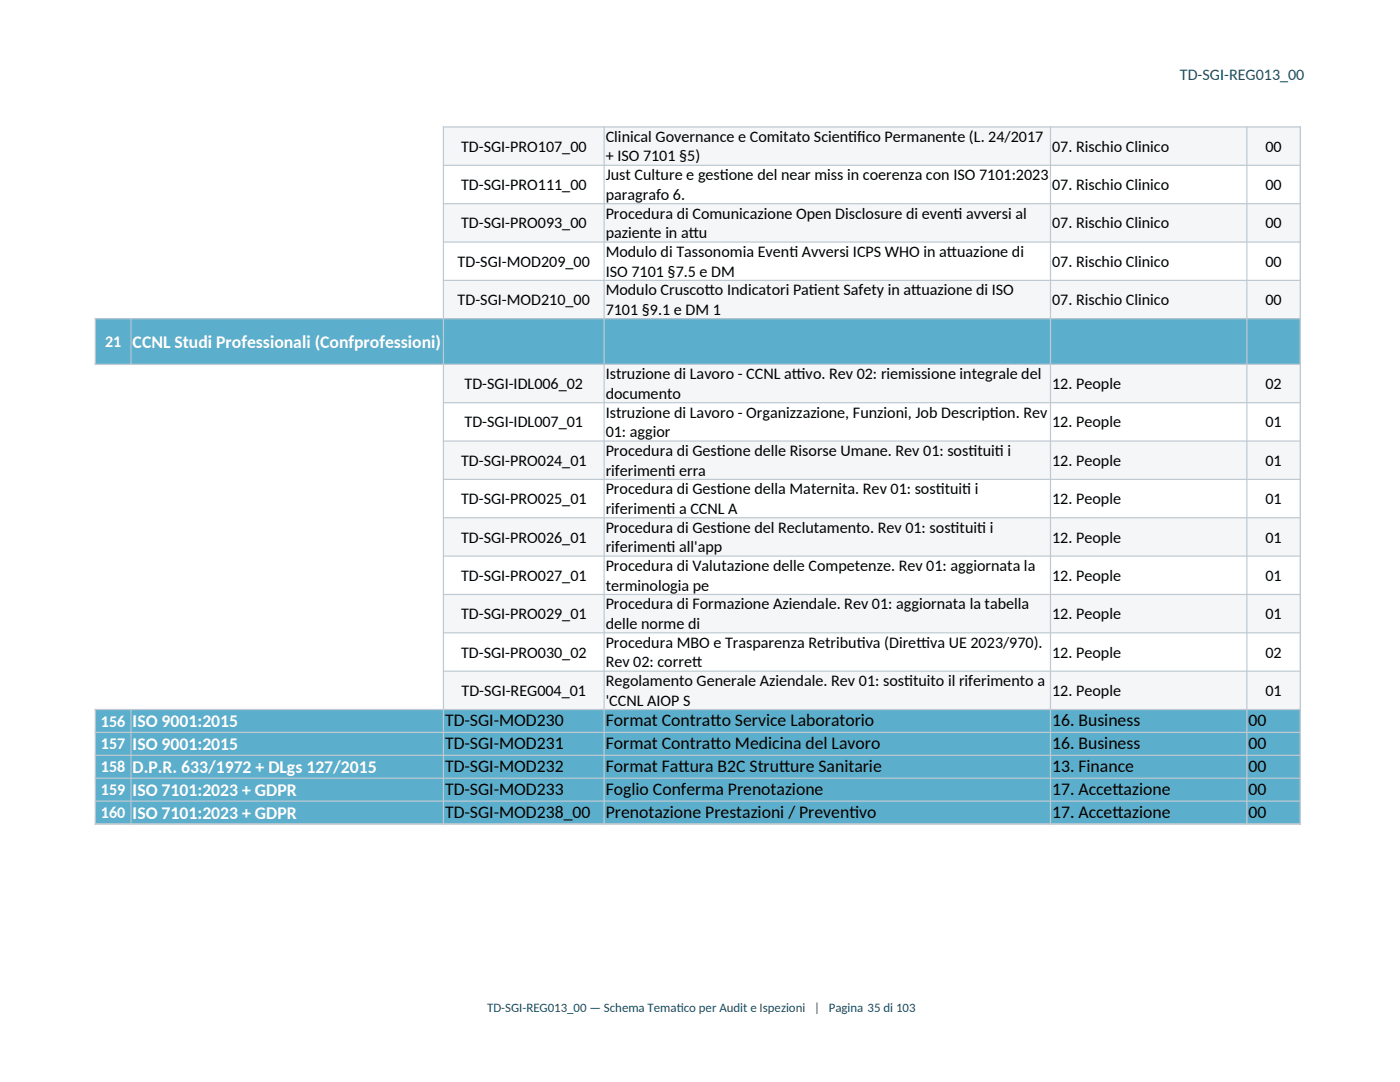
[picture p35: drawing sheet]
<svg xmlns="http://www.w3.org/2000/svg" width="279mm" height="216mm" viewBox="0 0 279 216" stroke-linecap="round" stroke-linejoin="round" font-family="sans-serif">
<defs><g id="words">
<g font-size="3.5" fill="#fff">
<text x="26.5" y="69.4">CCNL Studi Professionali (Confprofessioni)</text>
<text x="26.5" y="145.1">ISO 9001:2015</text>
<text x="26.5" y="149.6">ISO 9001:2015</text>
<text x="26.5" y="154.2">D.P.R. 633/1972 + DLgs 127/2015</text>
<text x="26.5" y="158.8">ISO 7101:2023 + GDPR</text>
<text x="26.5" y="163.3">ISO 7101:2023 + GDPR</text>
</g>
<g font-size="3.5">
<text x="88.8" y="144.9">TD-SGI-MOD230</text>
<text x="88.8" y="149.4">TD-SGI-MOD231</text>
<text x="120.9" y="144.9">Format Contrat</text>
<text x="120.9" y="149.4">Format Contrat</text>
<text x="141.8" y="144.9">to Service Laboratorio</text>
<text x="141.8" y="149.4">to Medicina del Lavoro</text>
<text x="210" y="144.9">16. Business</text>
<text x="210" y="149.4">16. Business</text>
<text x="249.2" y="144.9">00</text>
<text x="249.2" y="149.4">00</text>
<text x="88.8" y="154">TD-SGI-MOD232</text>
<text x="120.9" y="154">Format Fat</text>
<text x="135.4" y="154">tura B2C Strut</text>
<text x="155.5" y="154">ture Sanitarie</text>
<text x="210" y="154">13. Finance</text>
<text x="249.2" y="154">00</text>
<text x="88.8" y="158.6">TD-SGI-MOD233</text>
<text x="120.9" y="158.6">Foglio Conferma Prenotazione</text>
<text x="210" y="158.6">17. Accet</text>
<text x="222" y="158.6">tazione</text>
<text x="249.2" y="158.6">00</text>
<text x="88.8" y="163.2">TD-SGI-MOD238_00</text>
<text x="120.9" y="163.2">Prenotazione Prestazioni / Prevent</text>
<text x="169.5" y="163.2">ivo</text>
<text x="210" y="163.2">17. Accet</text>
<text x="222" y="163.2">tazione</text>
<text x="249.2" y="163.2">00</text>
</g>
<text font-size="3.2" fill="#1b505f" x="235.5" y="15.9">TD-SGI-REG013_00</text>
<g font-size="3.2">
<text x="120.9" y="28.3">Clinical Governance e Comitato Scientico Permanente (L. 24/2017</text>
<text x="169.3" y="28.3">if</text>
<text x="92" y="30.3">TD-SGI-PRO107_00</text>
<text x="120.9" y="32.2">+ ISO 7101 §5)</text>
<text x="120.9" y="36">Just Culture e gest</text>
<text x="143.7" y="36">ione del near miss in coerenza con ISO 7101:2023</text>
<text x="210" y="30.3">07. Rischio Clinico</text>
<text x="252.6" y="30.3">00</text>
<text x="92" y="37.9">TD-SGI-PRO111_00</text>
<text x="120.9" y="39.9">paragrafo 6.</text>
<text x="210" y="37.9">07. Rischio Clinico</text>
<text x="252.6" y="37.9">00</text>
<text x="92" y="45.6">TD-SGI-PRO093_00</text>
<text x="120.9" y="43.6">Procedura di Comunicazione Open Disclosure di event</text>
<text x="120.9" y="47.5">paziente in at</text>
<text x="137.5" y="47.5">tu</text>
<text x="190.3" y="43.6">i avversi al</text>
<text x="210" y="45.6">07. Rischio Clinico</text>
<text x="252.6" y="45.6">00</text>
<text x="91.3" y="53.2">TD-SGI-MOD209_00</text>
<text x="120.9" y="51.3">Modulo di Tassonomia Event</text>
<text x="157.5" y="51.3">i Avversi ICPS WHO in at</text>
<text x="189" y="51.3">tuazione di</text>
<text x="210" y="53.2">07. Rischio Clinico</text>
<text x="252.6" y="53.2">00</text>
<text x="120.9" y="55.2">ISO 7101 §7.5 e DM</text>
<text x="120.9" y="58.9">Modulo Cruscot</text>
<text x="140.7" y="58.9">to Indicatori Pat</text>
<text x="161.4" y="58.9">ient Safety in at</text>
<text x="181.9" y="58.9">tuazione di ISO</text>
<text x="91.3" y="60.9">TD-SGI-MOD210_00</text>
<text x="120.9" y="62.8">7101 §9.1 e DM 1</text>
<text x="210" y="60.9">07. Rischio Clinico</text>
<text x="252.6" y="60.9">00</text>
<text x="92.7" y="77.6">TD-SGI-IDL006_02</text>
<text x="120.9" y="75.7">Istruzione di Lavoro - CCNL at</text>
<text x="158.1" y="75.7">t</text>
<text x="158.1" y="75.7">ivo. Rev 02: riemissione integrale del</text>
<text x="210" y="77.6">12. People</text>
<text x="252.6" y="77.6">02</text>
<text x="120.9" y="79.6">documento</text>
<text x="120.9" y="83.3">Istruzione di Lavoro - Organizzazione, Funzioni, Job Descript</text>
<text x="197.6" y="83.3">ion. Rev</text>
<text x="92.7" y="85.3">TD-SGI-IDL007_01</text>
<text x="120.9" y="87.2">01: aggior</text>
<text x="210" y="85.3">12. People</text>
<text x="252.6" y="85.3">01</text>
<text x="92" y="92.9">TD-SGI-PRO024_01</text>
<text x="120.9" y="91">Procedura di Gest</text>
<text x="120.9" y="94.9">riferiment</text>
<text x="133" y="94.9">i erra</text>
<text x="143.1" y="91">ione delle Risorse Umane. Rev 01: sost</text>
<text x="193.3" y="91">ituit</text>
<text x="198.6" y="91">i i</text>
<text x="210" y="92.9">12. People</text>
<text x="252.6" y="92.9">01</text>
<text x="92" y="100.6">TD-SGI-PRO025_01</text>
<text x="120.9" y="98.6">Procedura di Gest</text>
<text x="143.1" y="98.6">ione della Maternita. Rev 01: sost</text>
<text x="186.8" y="98.6">ituit</text>
<text x="192" y="98.6">i i</text>
<text x="210" y="100.6">12. People</text>
<text x="252.6" y="100.6">01</text>
<text x="120.9" y="102.6">riferiment</text>
<text x="120.9" y="106.3">Procedura di Gest</text>
<text x="133" y="102.6">i a CCNL A</text>
<text x="143.1" y="106.3">ione del Reclutamento. Rev 01: sost</text>
<text x="189.7" y="106.3">ituit</text>
<text x="195" y="106.3">i i</text>
<text x="92" y="108.3">TD-SGI-PRO026_01</text>
<text x="120.9" y="110.2">riferiment</text>
<text x="120.9" y="114">Procedura di Valutazione delle Competenze. Rev 01: aggiornata la</text>
<text x="133" y="110.2">i all'app</text>
<text x="210" y="108.3">12. People</text>
<text x="252.6" y="108.3">01</text>
<text x="92" y="115.9">TD-SGI-PRO027_01</text>
<text x="120.9" y="117.9">terminologia pe</text>
<text x="210" y="115.9">12. People</text>
<text x="252.6" y="115.9">01</text>
<text x="92" y="123.6">TD-SGI-PRO029_01</text>
<text x="120.9" y="121.6">Procedura di Formazione Aziendale. Rev 01: aggiornata la tabella</text>
<text x="120.9" y="125.5">delle norme di</text>
<text x="210" y="123.6">12. People</text>
<text x="252.6" y="123.6">01</text>
<text x="92" y="131.2">TD-SGI-PRO030_02</text>
<text x="120.9" y="129.3">Procedura MBO e Trasparenza Retribut</text>
<text x="171" y="129.3">iva (Diret</text>
<text x="182.9" y="129.3">t</text>
<text x="182.9" y="129.3">iva UE 2023/970).</text>
<text x="210" y="131.2">12. People</text>
<text x="252.6" y="131.2">02</text>
<text x="120.9" y="133.2">Rev 02: corret</text>
<text x="120.9" y="136.9">Regolamento Generale Aziendale. Rev 01: sost</text>
<text x="138.1" y="133.2">t</text>
<text x="180.4" y="136.9">ituito il riferimento a</text>
<text x="92.1" y="138.9">TD-SGI-REG004_01</text>
<text x="120.9" y="140.8">'CCNL AIOP S</text>
<text x="210" y="138.9">12. People</text>
<text x="252.6" y="138.9">01</text>
</g>
<g font-size="3.2" fill="#fff">
<text x="21" y="69.3">21</text>
<text x="20.1" y="145">156</text>
<text x="20.1" y="149.5">157</text>
<text x="20.1" y="154.1">158</text>
<text x="20.1" y="158.7">159</text>
<text x="20.1" y="163.3">160</text>
</g>
<g font-size="2.6" fill="#1b505f">
<text x="97.2" y="201.9">TD-SGI-REG013_00 — Schema Temat</text>
<text x="135" y="201.9">ico per Audit e Ispezioni | Pagina 35 di 103</text>
</g>
</g></defs>
<g fill="#f4f6f8">
<path d="M88.5 25.3h171v7.7h-171z" fill-rule="evenodd"/>
<path d="M88.5 40.6h171v7.7h-171z" fill-rule="evenodd"/>
<path d="M88.5 55.9h171v7.7h-171z" fill-rule="evenodd"/>
</g>
<path d="M19 63.6h240.5v9.1h-240.5z" fill-rule="evenodd" fill="#5bafcc"/>
<g fill="#f4f6f8">
<path d="M88.5 72.7h171v7.6h-171z" fill-rule="evenodd"/>
<path d="M88.5 88h171v7.6h-171z" fill-rule="evenodd"/>
<path d="M88.5 103.3h171v7.6h-171z" fill-rule="evenodd"/>
<path d="M88.5 118.6h171v7.7h-171z" fill-rule="evenodd"/>
<path d="M88.5 133.9h171v7.7h-171z" fill-rule="evenodd"/>
</g>
<path d="M19 141.6h240.5v22.8h-240.5z" fill-rule="evenodd" fill="#5bafcc"/>
<g fill="none" stroke="#bfc9d1" stroke-width=".24">
<path d="M88.4 25.3h171.2M88.4 33h171.2M88.5 25.2v139.3M120.6 25.2v139.3M209.6 25.2v139.3M248.8 25.2v139.3M259.5 25.2v139.3M88.4 40.6h171.2M88.4 48.3h171.2M88.4 55.9h171.2M18.9 63.6h240.7M18.9 72.7h240.7"/>
<path d="M19 63.5v9.3M26.1 63.5v9.3M88.4 80.4h171.2M88.4 88h171.2M88.4 95.7h171.2M88.4 103.3h171.2M88.4 111h171.2M88.4 118.6h171.2M88.4 126.3h171.2M88.4 133.9h171.2M18.9 141.6h240.7M18.9 146.1h240.7"/>
<path d="M18.9 150.7h240.7M18.9 155.3h240.7M18.9 159.9h240.7M19 141.5v23M26.1 141.5v23M18.9 164.4h240.7"/>
</g>
<use href="#words"/>
</svg>
